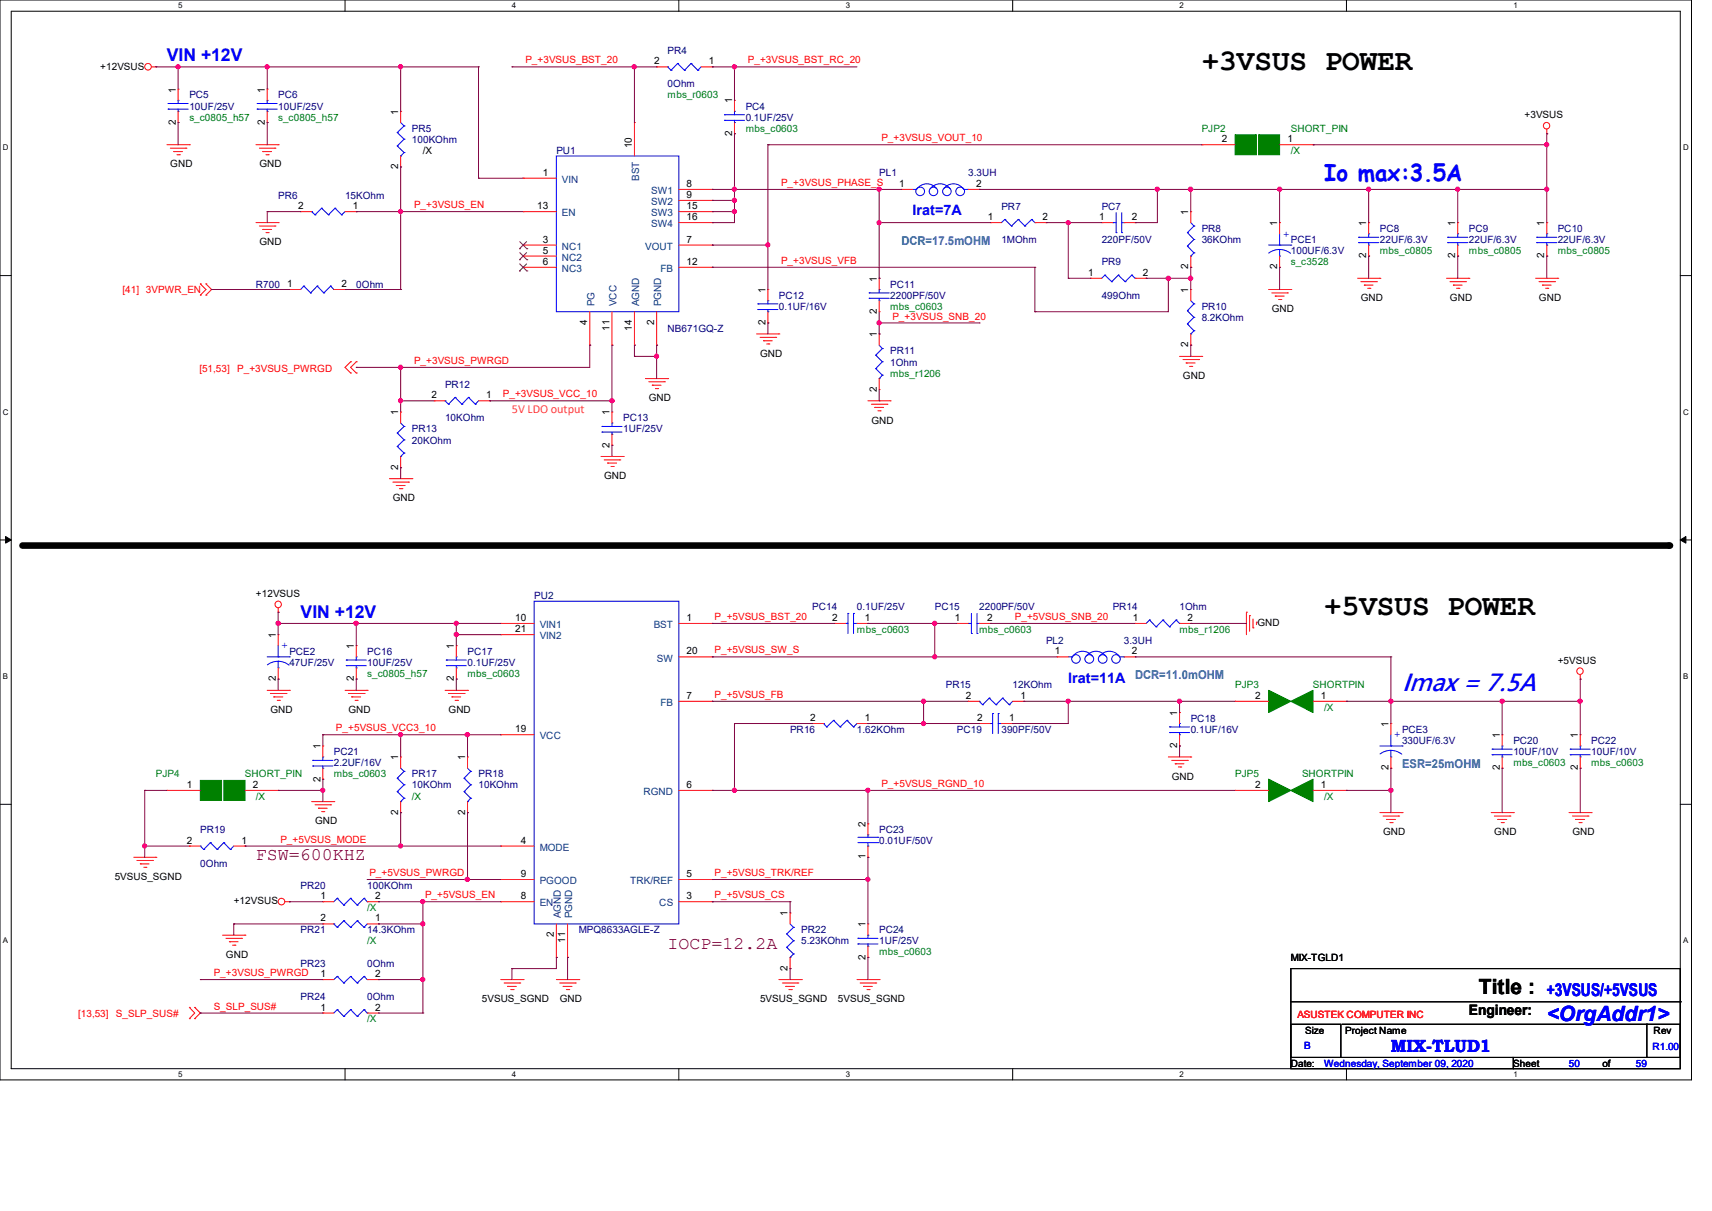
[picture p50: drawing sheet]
<svg xmlns="http://www.w3.org/2000/svg" width="297mm" height="210mm" viewBox="0 0 297 210" stroke-linecap="round" stroke-linejoin="round" font-family="sans-serif">
<defs><g id="words">
<g font-size="5.2">
<text x="208.5" y="12.1">+3VSUS POWER</text>
<text x="229.7" y="106.7">+5VSUS POWER</text>
</g>
<text font-size="4.3" fill="#00f" x="243.2" y="119.8">Imax = 7.5A</text>
<text font-size="4" fill="#00f" x="229.7" y="31.5">Io max:3.5A</text>
<text font-size="3.6" x="256.6" y="172.3">Title :</text>
<text font-size="3.6" fill="#00f" x="268.4" y="177.1">&lt;OrgAddr1&gt;</text>
<g font-size="3" fill="#00f">
<text x="29" y="10.6">VIN +12V</text>
<text x="52.2" y="107.1">VIN +12V</text>
<text x="268.4" y="172.7">+3VSUS/+5VSUS</text>
<text x="241.3" y="182.4">MIX-TLUD1</text>
</g>
<g font-size="3" fill="#800000">
<text x="44.4" y="149.1">FSW=600KHZ</text>
<text x="115.8" y="164.6">IOCP=12.2A</text>
</g>
<g font-size="2.5" fill="#00f">
<text x="158.3" y="37.3">Irat=7A</text>
<text x="185.3" y="118.4">Irat=11A</text>
</g>
<text font-size="2.5" x="254.8" y="176.1">Engineer:</text>
<g font-size="2.1" fill="#0080c0">
<text x="156.4" y="42.5">DCR=17.5mOHM</text>
<text x="196.9" y="117.8">DCR=11.0mOHM</text>
<text x="243.2" y="133.3">ESR=25mOHM</text>
</g>
<text font-size="2.1" fill="#ff8000" x="88.8" y="71.5">5V LDO output</text>
<g font-size="1.7" fill="#f00">
<text x="91.1" y="11">P_+3VSUS_BST_20</text>
<text x="129.7" y="11">P_+3VSUS_BST_RC_20</text>
<text x="152.9" y="24.5">P_+3VSUS_VOUT_10</text>
<text x="135.5" y="32.3">P_+3VSUS_PHASE_S</text>
<text x="71.8" y="36.1">P_+3VSUS_EN</text>
<text x="135.5" y="45.8">P_+3VSUS_VFB</text>
<text x="21.3" y="50.8">[41] 3VPWR_EN</text>
<text x="154.8" y="55.4">P_+3VSUS_SNB_20</text>
<text x="34.6" y="64.6">[51,53]</text>
<text x="41.1" y="64.6">P_+3VSUS_PWRGD</text>
<text x="71.8" y="63.1">P_+3VSUS_PWRGD</text>
<text x="87.2" y="68.9">P_+3VSUS_VCC_10</text>
<text x="123.9" y="107.5">P_+5VSUS_BST_20</text>
<text x="176.1" y="107.5">P_+5VSUS_SNB_20</text>
<text x="123.9" y="113.3">P_+5VSUS_SW_S</text>
<text x="123.9" y="121">P_+5VSUS_FB</text>
<text x="58.3" y="126.8">P_+5VSUS_VCC3_10</text>
<text x="152.9" y="136.5">P_+5VSUS_RGND_10</text>
<text x="48.6" y="146.1">P_+5VSUS_MODE</text>
<text x="64.1" y="151.9">P_+5VSUS_PWRGD</text>
<text x="73.7" y="155.8">P_+5VSUS_EN</text>
<text x="123.9" y="151.9">P_+5VSUS_TRK/REF</text>
<text x="123.9" y="155.8">P_+5VSUS_CS</text>
<text x="37.1" y="169.3">P_+3VSUS_PWRGD</text>
<text x="13.5" y="176.3">[13,53]</text>
<text x="20.1" y="176.3">S_SLP_SUS#</text>
<text x="37.1" y="175.1">S_SLP_SUS#</text>
<text x="225.1" y="176.5">ASUSTEK COMPUTER INC</text>
</g>
<g font-size="1.7">
<text x="113.5" y="11.2">2</text>
<text x="123" y="11.2">1</text>
<text x="17.4" y="12.1">+12VSUS</text>
<text x="30.5" y="16" transform="rotate(-90 30.5 16)">1</text>
<text x="45.9" y="16" transform="rotate(-90 45.9 16)">1</text>
<text x="127" y="17.9" transform="rotate(-90 127 17.9)">1</text>
<text x="30.5" y="21.6" transform="rotate(-90 30.5 21.6)">2</text>
<text x="45.9" y="21.6" transform="rotate(-90 45.9 21.6)">2</text>
<text x="69.1" y="19.9" transform="rotate(-90 69.1 19.9)">1</text>
<text x="127" y="23.6" transform="rotate(-90 127 23.6)">2</text>
<text x="264.5" y="20.5">+3VSUS</text>
<text x="29.5" y="29">GND</text>
<text x="45" y="29">GND</text>
<text x="69.1" y="29.4" transform="rotate(-90 69.1 29.4)">2</text>
<text x="73.4" y="26.7">/X</text>
<text x="109.6" y="25.7" transform="rotate(-90 109.6 25.7)">10</text>
<text x="212" y="24.7">2</text>
<text x="223.3" y="24.7">1</text>
<text x="94.2" y="30.5">1</text>
<text x="119.1" y="32.4">8</text>
<text x="119.1" y="34.3">9</text>
<text x="156" y="32.4">1</text>
<text x="169.3" y="32.4">2</text>
<text x="51.7" y="36.3">2</text>
<text x="61.2" y="36.3">1</text>
<text x="93.2" y="36.3">13</text>
<text x="119.1" y="36.3">15</text>
<text x="119.1" y="38.2">16</text>
<text x="171.4" y="38.2">1</text>
<text x="180.9" y="38.2">2</text>
<text x="190.7" y="38.2">1</text>
<text x="196.3" y="38.2">2</text>
<text x="206.2" y="37.3" transform="rotate(-90 206.2 37.3)">1</text>
<text x="221.6" y="39.2" transform="rotate(-90 221.6 39.2)">1</text>
<text x="237" y="39.2" transform="rotate(-90 237 39.2)">1</text>
<text x="252.5" y="39.2" transform="rotate(-90 252.5 39.2)">1</text>
<text x="267.9" y="39.2" transform="rotate(-90 267.9 39.2)">1</text>
<text x="45" y="42.5">GND</text>
<text x="94.2" y="42.1">3</text>
<text x="94.2" y="44">5</text>
<text x="94.2" y="45.9">6</text>
<text x="119.1" y="42.1">7</text>
<text x="119.1" y="45.9">12</text>
<text x="188.8" y="47.8">1</text>
<text x="198.3" y="47.8">2</text>
<text x="206.2" y="46.7" transform="rotate(-90 206.2 46.7)">2</text>
<text x="221.6" y="46.7" transform="rotate(-90 221.6 46.7)">2</text>
<text x="237" y="44.8" transform="rotate(-90 237 44.8)">2</text>
<text x="252.5" y="44.8" transform="rotate(-90 252.5 44.8)">2</text>
<text x="267.9" y="44.8" transform="rotate(-90 267.9 44.8)">2</text>
<text x="49.8" y="49.8">1</text>
<text x="59.3" y="49.8">2</text>
<text x="132.8" y="50.8" transform="rotate(-90 132.8 50.8)">1</text>
<text x="152.1" y="48.9" transform="rotate(-90 152.1 48.9)">1</text>
<text x="206.2" y="50.8" transform="rotate(-90 206.2 50.8)">1</text>
<text x="236.1" y="52.2">GND</text>
<text x="251.5" y="52.2">GND</text>
<text x="267" y="52.2">GND</text>
<text x="101.9" y="56.4" transform="rotate(-90 101.9 56.4)">4</text>
<text x="105.7" y="57.4" transform="rotate(-90 105.7 57.4)">11</text>
<text x="109.6" y="57.4" transform="rotate(-90 109.6 57.4)">14</text>
<text x="113.5" y="56.4" transform="rotate(-90 113.5 56.4)">2</text>
<text x="132.8" y="56.4" transform="rotate(-90 132.8 56.4)">2</text>
<text x="152.1" y="58.5" transform="rotate(-90 152.1 58.5)">1</text>
<text x="152.1" y="54.5" transform="rotate(-90 152.1 54.5)">2</text>
<text x="220.6" y="54.1">GND</text>
<text x="131.9" y="61.8">GND</text>
<text x="205.2" y="65.7">GND</text>
<text x="206.2" y="60.2" transform="rotate(-90 206.2 60.2)">2</text>
<text x="74.9" y="69.1">2</text>
<text x="84.4" y="69.1">1</text>
<text x="112.6" y="69.6">GND</text>
<text x="152.1" y="68" transform="rotate(-90 152.1 68)">2</text>
<text x="69.1" y="72" transform="rotate(-90 69.1 72)">1</text>
<text x="105.7" y="77.6" transform="rotate(-90 105.7 77.6)">2</text>
<text x="105.7" y="72" transform="rotate(-90 105.7 72)">1</text>
<text x="151.2" y="73.4">GND</text>
<text x="69.1" y="81.5" transform="rotate(-90 69.1 81.5)">2</text>
<text x="104.8" y="83.1">GND</text>
<text x="68.2" y="87">GND</text>
<text x="44.4" y="103.5">+12VSUS</text>
<text x="89.4" y="107.7">10</text>
<text x="119.1" y="107.7">1</text>
<text x="144.4" y="107.7">2</text>
<text x="150" y="107.7">1</text>
<text x="165.6" y="107.7">1</text>
<text x="171.2" y="107.7">2</text>
<text x="196.5" y="107.7">1</text>
<text x="206" y="107.7">2</text>
<text x="47.8" y="110.6" transform="rotate(-90 47.8 110.6)">1</text>
<text x="61.4" y="112.6" transform="rotate(-90 61.4 112.6)">1</text>
<text x="78.7" y="112.6" transform="rotate(-90 78.7 112.6)">1</text>
<text x="89.4" y="109.6">21</text>
<text x="119.1" y="113.5">20</text>
<text x="183" y="113.5">1</text>
<text x="196.3" y="113.5">2</text>
<text x="218.1" y="108.6">GND</text>
<text x="47.8" y="118.1" transform="rotate(-90 47.8 118.1)">2</text>
<text x="61.4" y="118.1" transform="rotate(-90 61.4 118.1)">2</text>
<text x="78.7" y="118.1" transform="rotate(-90 78.7 118.1)">2</text>
<text x="270.2" y="115.1">+5VSUS</text>
<text x="46.9" y="123.6">GND</text>
<text x="60.5" y="123.6">GND</text>
<text x="77.8" y="123.6">GND</text>
<text x="119.1" y="121.2">7</text>
<text x="140.5" y="125">2</text>
<text x="150" y="125">1</text>
<text x="167.6" y="121.2">2</text>
<text x="169.5" y="125">2</text>
<text x="175.1" y="125">1</text>
<text x="177" y="121.2">1</text>
<text x="204.2" y="124.1" transform="rotate(-90 204.2 124.1)">1</text>
<text x="217.8" y="121.2">2</text>
<text x="229.1" y="121.2">1</text>
<text x="55.6" y="129.9" transform="rotate(-90 55.6 129.9)">1</text>
<text x="69.1" y="131.9" transform="rotate(-90 69.1 131.9)">1</text>
<text x="80.7" y="131.9" transform="rotate(-90 80.7 131.9)">1</text>
<text x="89.4" y="127">19</text>
<text x="204.2" y="129.7" transform="rotate(-90 204.2 129.7)">2</text>
<text x="240.9" y="126.1" transform="rotate(-90 240.9 126.1)">1</text>
<text x="260.2" y="128" transform="rotate(-90 260.2 128)">1</text>
<text x="273.7" y="128" transform="rotate(-90 273.7 128)">1</text>
<text x="32.4" y="136.6">1</text>
<text x="43.9" y="136.6">2</text>
<text x="55.6" y="135.5" transform="rotate(-90 55.6 135.5)">2</text>
<text x="119.1" y="136.6">6</text>
<text x="203.3" y="135.2">GND</text>
<text x="217.8" y="136.6">2</text>
<text x="229.1" y="136.6">1</text>
<text x="240.9" y="133.6" transform="rotate(-90 240.9 133.6)">2</text>
<text x="260.2" y="133.6" transform="rotate(-90 260.2 133.6)">2</text>
<text x="273.7" y="133.6" transform="rotate(-90 273.7 133.6)">2</text>
<text x="54.7" y="142.9">GND</text>
<text x="69.1" y="141.3" transform="rotate(-90 69.1 141.3)">2</text>
<text x="80.7" y="141.3" transform="rotate(-90 80.7 141.3)">2</text>
<text x="150.2" y="143.4" transform="rotate(-90 150.2 143.4)">2</text>
<text x="32.4" y="146.3">2</text>
<text x="41.9" y="146.3">1</text>
<text x="90.3" y="146.3">4</text>
<text x="150.2" y="149.1" transform="rotate(-90 150.2 149.1)">1</text>
<text x="239.9" y="144.9">GND</text>
<text x="259.2" y="144.9">GND</text>
<text x="272.8" y="144.9">GND</text>
<text x="19.9" y="152.6">5VSUS_SGND</text>
<text x="55.6" y="156">1</text>
<text x="65.1" y="156">2</text>
<text x="90.3" y="152.1">9</text>
<text x="90.3" y="156">8</text>
<text x="119.1" y="156">3</text>
<text x="119.1" y="152.1">5</text>
<text x="40.6" y="156.8">+12VSUS</text>
<text x="55.6" y="159.8">2</text>
<text x="65.1" y="159.8">1</text>
<text x="136.6" y="158.9" transform="rotate(-90 136.6 158.9)">1</text>
<text x="150.2" y="160.8" transform="rotate(-90 150.2 160.8)">1</text>
<text x="39.2" y="166.1">GND</text>
<text x="96.1" y="162.6" transform="rotate(-90 96.1 162.6)">2</text>
<text x="98" y="163.5" transform="rotate(-90 98 163.5)">11</text>
<text x="150.2" y="166.4" transform="rotate(-90 150.2 166.4)">2</text>
<text x="223.9" y="166.7">MIX-TGLD1</text>
<text x="55.6" y="169.5">1</text>
<text x="65.1" y="169.5">2</text>
<text x="83.6" y="173.8">5VSUS_SGND</text>
<text x="97.1" y="173.8">GND</text>
<text x="131.9" y="173.8">5VSUS_SGND</text>
<text x="136.6" y="168.4" transform="rotate(-90 136.6 168.4)">2</text>
<text x="145.4" y="173.8">5VSUS_SGND</text>
<text x="55.6" y="175.3">1</text>
<text x="65.1" y="175.3">2</text>
<text x="226.4" y="179.2">Size</text>
<text x="233.4" y="179.2">Project Name</text>
<text x="286.9" y="179.4">Rev</text>
<text x="223.9" y="185">Date:</text>
<text x="262.5" y="185">Sheet</text>
<text x="278" y="185">of</text>
</g>
<g font-size="1.7" fill="#000080">
<text x="115.8" y="9.4">PR4</text>
<text x="32.8" y="17.1">PC5</text>
<text x="48.3" y="17.1">PC6</text>
<text x="115.8" y="15.2">0Ohm</text>
<text x="32.8" y="19">10UF/25V</text>
<text x="48.3" y="19">10UF/25V</text>
<text x="71.5" y="22.9">PR5</text>
<text x="129.4" y="19">PC4</text>
<text x="129.4" y="20.9">0.1UF/25V</text>
<text x="71.5" y="24.8">100KOhm</text>
<text x="96.5" y="26.7">PU1</text>
<text x="48.3" y="34.5">PR6</text>
<text x="59.9" y="34.5">15KOhm</text>
<text x="152.5" y="30.6">PL1</text>
<text x="168" y="30.6">3.3UH</text>
<text x="173.7" y="36.4">PR7</text>
<text x="191.1" y="36.4">PC7</text>
<text x="208.5" y="40.2">PR8</text>
<text x="239.4" y="40.2">PC8</text>
<text x="254.8" y="40.2">PC9</text>
<text x="270.2" y="40.2">PC10</text>
<text x="173.7" y="42.2">1MOhm</text>
<text x="191.1" y="46">PR9</text>
<text x="191.1" y="42.2">220PF/50V</text>
<text x="208.5" y="42.2">36KOhm</text>
<text x="223.9" y="42.2">PCE1</text>
<text x="223.9" y="44.1">100UF/6.3V</text>
<text x="239.4" y="42.2">22UF/6.3V</text>
<text x="254.8" y="42.2">22UF/6.3V</text>
<text x="270.2" y="42.2">22UF/6.3V</text>
<text x="44.4" y="49.9">R700</text>
<text x="61.8" y="49.9">0Ohm</text>
<text x="135.1" y="51.8">PC12</text>
<text x="135.1" y="53.8">0.1UF/16V</text>
<text x="154.4" y="49.9">PC11</text>
<text x="154.4" y="51.8">2200PF/50V</text>
<text x="191.1" y="51.8">499Ohm</text>
<text x="208.5" y="53.8">PR10</text>
<text x="115.8" y="57.6">NB671GQ-Z</text>
<text x="208.5" y="55.7">8.2KOhm</text>
<text x="154.4" y="61.5">PR11</text>
<text x="154.4" y="63.4">1Ohm</text>
<text x="77.2" y="67.3">PR12</text>
<text x="71.5" y="75">PR13</text>
<text x="71.5" y="76.9">20KOhm</text>
<text x="77.2" y="73.1">10KOhm</text>
<text x="108.1" y="73.1">PC13</text>
<text x="108.1" y="75">1UF/25V</text>
<text x="92.7" y="103.9">PU2</text>
<text x="140.9" y="105.9">PC14</text>
<text x="148.7" y="105.9">0.1UF/25V</text>
<text x="162.2" y="105.9">PC15</text>
<text x="169.9" y="105.9">2200PF/50V</text>
<text x="193" y="105.9">PR14</text>
<text x="204.6" y="105.9">1Ohm</text>
<text x="50.2" y="113.6">PCE2</text>
<text x="63.7" y="113.6">PC16</text>
<text x="81.1" y="113.6">PC17</text>
<text x="181.5" y="111.7">PL2</text>
<text x="195" y="111.7">3.3UH</text>
<text x="50.2" y="115.5">47UF/25V</text>
<text x="63.7" y="115.5">10UF/25V</text>
<text x="81.1" y="115.5">0.1UF/25V</text>
<text x="164.1" y="119.4">PR15</text>
<text x="175.7" y="119.4">12KOhm</text>
<text x="206.6" y="125.2">PC18</text>
<text x="57.9" y="131">PC21</text>
<text x="137.1" y="127.1">PR16</text>
<text x="148.7" y="127.1">1.62KOhm</text>
<text x="166" y="127.1">PC19</text>
<text x="173.7" y="127.1">390PF/50V</text>
<text x="206.6" y="127.1">0.1UF/16V</text>
<text x="243.2" y="127.1">PCE3</text>
<text x="243.2" y="129">330UF/6.3V</text>
<text x="262.5" y="129">PC20</text>
<text x="262.5" y="131">10UF/10V</text>
<text x="276" y="129">PC22</text>
<text x="276" y="131">10UF/10V</text>
<text x="57.9" y="132.9">2.2UF/16V</text>
<text x="71.5" y="134.8">PR17</text>
<text x="71.5" y="136.7">10KOhm</text>
<text x="83" y="134.8">PR18</text>
<text x="83" y="136.7">10KOhm</text>
<text x="34.8" y="144.5">PR19</text>
<text x="152.5" y="144.5">PC23</text>
<text x="152.5" y="146.4">0.01UF/50V</text>
<text x="34.8" y="150.3">0Ohm</text>
<text x="52.2" y="154.1">PR20</text>
<text x="63.7" y="154.1">100KOhm</text>
<text x="52.2" y="161.8">PR21</text>
<text x="63.7" y="161.8">14.3KOhm</text>
<text x="100.4" y="161.8">MPQ8633AGLE-Z</text>
<text x="139" y="161.8">PR22</text>
<text x="152.5" y="161.8">PC24</text>
<text x="52.2" y="167.6">PR23</text>
<text x="63.7" y="167.6">0Ohm</text>
<text x="139" y="163.8">5.23KOhm</text>
<text x="152.5" y="163.8">1UF/25V</text>
<text x="52.2" y="173.4">PR24</text>
<text x="63.7" y="173.4">0Ohm</text>
</g>
<g font-size="1.7" fill="#008000">
<text x="115.8" y="17.1">mbs_r0603</text>
<text x="32.8" y="20.9">s_c0805_h57</text>
<text x="48.3" y="20.9">s_c0805_h57</text>
<text x="129.4" y="22.9">mbs_c0603</text>
<text x="208.5" y="22.9">PJP2</text>
<text x="223.9" y="22.9">SHORT_PIN</text>
<text x="223.9" y="26.7">/X</text>
<text x="223.9" y="46">s_c3528</text>
<text x="239.4" y="44.1">mbs_c0805</text>
<text x="254.8" y="44.1">mbs_c0805</text>
<text x="270.2" y="44.1">mbs_c0805</text>
<text x="154.4" y="53.8">mbs_c0603</text>
<text x="154.4" y="65.3">mbs_r1206</text>
<text x="148.7" y="109.7">mbs_c0603</text>
<text x="169.9" y="109.7">mbs_c0603</text>
<text x="204.6" y="109.7">mbs_r1206</text>
<text x="63.7" y="117.4">s_c0805_h57</text>
<text x="81.1" y="117.4">mbs_c0603</text>
<text x="214.3" y="119.4">PJP3</text>
<text x="227.8" y="119.4">SHORTPIN</text>
<text x="229.7" y="123.2">/X</text>
<text x="27.1" y="134.8">PJP4</text>
<text x="42.5" y="134.8">SHORT_PIN</text>
<text x="57.9" y="134.8">mbs_c0603</text>
<text x="214.3" y="134.8">PJP5</text>
<text x="225.9" y="134.8">SHORTPIN</text>
<text x="262.5" y="132.9">mbs_c0603</text>
<text x="276" y="132.9">mbs_c0603</text>
<text x="44.4" y="138.7">/X</text>
<text x="71.5" y="138.7">/X</text>
<text x="229.7" y="138.7">/X</text>
<text x="63.7" y="158">/X</text>
<text x="63.7" y="163.8">/X</text>
<text x="152.5" y="165.7">mbs_c0603</text>
<text x="63.7" y="177.3">/X</text>
</g>
<g font-size="1.7" fill="#004080">
<text x="97.5" y="31.7">VIN</text>
<text x="110.9" y="31.4" transform="rotate(-90 110.9 31.4)">BST</text>
<text x="113" y="33.7">SW1</text>
<text x="113" y="35.6">SW2</text>
<text x="97.5" y="37.5">EN</text>
<text x="113" y="37.5">SW3</text>
<text x="113" y="39.4">SW4</text>
<text x="97.5" y="43.3">NC1</text>
<text x="97.5" y="45.2">NC2</text>
<text x="97.5" y="47.2">NC3</text>
<text x="111.9" y="43.3">VOUT</text>
<text x="114.6" y="47.2">FB</text>
<text x="103.1" y="53.1" transform="rotate(-90 103.1 53.1)">PG</text>
<text x="107" y="53.1" transform="rotate(-90 107 53.1)">VCC</text>
<text x="110.9" y="53.1" transform="rotate(-90 110.9 53.1)">AGND</text>
<text x="114.7" y="53.1" transform="rotate(-90 114.7 53.1)">PGND</text>
<text x="93.6" y="108.9">VIN1</text>
<text x="93.6" y="110.9">VIN2</text>
<text x="113.4" y="108.9">BST</text>
<text x="114" y="114.7">SW</text>
<text x="114.6" y="122.4">FB</text>
<text x="93.6" y="128.2">VCC</text>
<text x="111.6" y="137.9">RGND</text>
<text x="93.6" y="147.5">MODE</text>
<text x="93.6" y="153.3">PGOOD</text>
<text x="109.3" y="153.3">TRK/REF</text>
<text x="93.6" y="157.2">EN</text>
<text x="97.3" y="159.3" transform="rotate(-90 97.3 159.3)">AGND</text>
<text x="99.3" y="159.3" transform="rotate(-90 99.3 159.3)">PGND</text>
<text x="114.4" y="157.2">CS</text>
</g>
<g font-size="1.7" fill="#00f">
<text x="222.6" y="41">+</text>
<text x="48.9" y="112.4">+</text>
<text x="241.9" y="127.9">+</text>
<text x="226.3" y="181.9">B</text>
<text x="229.7" y="185">Wednesday, September 09, 2020</text>
<text x="272.2" y="185">50</text>
<text x="283.8" y="185">59</text>
<text x="286.7" y="182.1">R1.00</text>
</g>
<g font-size="1.4">
<text x="30.9" y="1.4">5</text>
<text x="88.8" y="1.4">4</text>
<text x="146.7" y="1.4">3</text>
<text x="204.6" y="1.4">2</text>
<text x="262.6" y="1.4">1</text>
<text x=".5" y="26.1">D</text>
<text x="292" y="26.1">D</text>
<text x=".5" y="71.9">C</text>
<text x="292" y="71.9">C</text>
<text x=".5" y="117.8">B</text>
<text x="292" y="117.8">B</text>
<text x=".5" y="163.6">A</text>
<text x="292" y="163.6">A</text>
<text x="30.9" y="186.8">5</text>
<text x="88.8" y="186.8">4</text>
<text x="146.7" y="186.8">3</text>
<text x="204.6" y="186.8">2</text>
<text x="262.6" y="186.8">1</text>
</g>
</g></defs>
<path d="M0 0h293.5v187.3h-293.5zM1.9 1.9h289.6v183.4h-289.6z" fill="none" stroke="#000" stroke-width=".17"/>
<g fill="#fff">
<path d="M30.9 .2h.8v1.5h-.8z"/>
<path d="M30.9 185.5h.8v1.6h-.8z"/>
</g>
<path d="M59.9 0v1.9M59.9 185.3v2" fill="none" stroke="#000" stroke-width=".17"/>
<g fill="#fff">
<path d="M88.8 .2h.8v1.5h-.8z"/>
<path d="M88.8 185.5h.8v1.6h-.8z"/>
</g>
<path d="M117.8 0v1.9M117.8 185.3v2" fill="none" stroke="#000" stroke-width=".17"/>
<g fill="#fff">
<path d="M146.7 .2h.8v1.5h-.8z"/>
<path d="M146.7 185.5h.8v1.6h-.8z"/>
</g>
<path d="M175.7 0v1.9M175.7 185.3v2" fill="none" stroke="#000" stroke-width=".17"/>
<g fill="#fff">
<path d="M204.6 .2h.8v1.5h-.8z"/>
<path d="M204.6 185.5h.8v1.6h-.8z"/>
</g>
<path d="M233.6 0v1.9M233.6 185.3v2" fill="none" stroke="#000" stroke-width=".17"/>
<g fill="#fff">
<path d="M262.6 .2h.7v1.5h-.7z"/>
<path d="M262.6 185.5h.7v1.6h-.7z"/>
<path d="M.5 24.8h1v1.6h-1z"/>
<path d="M292 24.8h1v1.6h-1z"/>
<path d="M.5 70.7h1v1.5h-1z"/>
<path d="M292 70.7h1v1.5h-1z"/>
</g>
<path d="M0 47.8h1.9M291.5 47.8h2" fill="none" stroke="#000" stroke-width=".17"/>
<g fill="#fff">
<path d="M.5 116.5h.9v1.6h-.9z"/>
<path d="M292 116.5h.9v1.6h-.9z"/>
</g>
<path d="M0 93.6h1.9M291.5 93.6h2" fill="none" stroke="#000" stroke-width=".17"/>
<path d="M1 93l.9 .6-.9 .6zM291.5 93.6l1-.6v1.2z" fill="#000" stroke="#000" stroke-width=".17"/>
<g fill="#fff">
<path d="M.5 162.4h.9v1.5h-.9z"/>
<path d="M292 162.4h.9v1.5h-.9z"/>
</g>
<path d="M0 139.5h1.9M291.5 139.5h2M223.9 168h67.6v15.4h-67.6zM223.9 177.6h8.7v5.8h-8.7zM223.9 173.7h67.6M232.8 177.6h52.9M285.7 177.6h5.8v5.8h-5.8zM285.7 177.6h.1M291.5 173.7h.1M223.9 183.4h38.7v1.9h-38.7zM262.6 183.4h28.9v1.9h-28.9z" fill="none" stroke="#000" stroke-width=".17"/>
<path d="M3.9 94.6h285.7" fill="none" stroke="#000" stroke-width="1.1"/>
<circle cx="289.6" cy="94.6" r=".57" fill="#000"/>
<g fill="none" stroke="#f00" stroke-width=".17">
<path d="M26.3 11.6h.8M27.1 11.6h.1M30.9 15.5h.1M30.9 15.5v1.9M30.9 19.3v2M46.4 15.5h.1M46.4 15.5v1.9M46.4 19.3v2M69.5 19.3h.1M69.5 19.3v2M113.9 11.6h.1M113.9 11.6h1.9"/>
<path d="M121.6 11.6h2M123.6 11.6h.1M127.4 17.4h.1M127.4 17.4v1.9M29 25.1h3.9M29.5 25.7h2.8M30.1 26.3h.1M30.1 26.3h1.6M30.7 26.8h.4M30.9 21.3h.1M31.1 26.8h.1M32.3 25.7h.1"/>
<path d="M32.9 25.1h.1M44.4 25.1h3.9M44.4 38.6h3.9M45 25.7h2.7M45 39.2h2.7M45.6 26.3h.1M45.6 39.8h.1M45.6 26.3h1.5M45.6 39.8h1.5M46.1 26.8h.4M46.4 21.3h.1M46.5 26.8h.1"/>
<path d="M47.7 25.7h.1M47.7 39.2h.1M48.3 25.1h.1M48.3 38.6h.1M52.2 36.7h.1M52.2 36.7h1.9M59.9 36.7h1.9M61.8 36.7h.1M69.5 29h.1M69.5 27.1v1.9M90.8 30.9h.1M90.8 36.7h.1"/>
<path d="M90.8 30.9h5.7M90.8 36.7h5.7M110.1 21.3h.1M110.1 21.3v5.8M117.8 38.6h5.8M117.8 32.9h5.8M117.8 34.8h5.8M117.8 36.7h5.8M123.6 32.9h.1M123.6 34.8h.1M123.6 36.7h.1M123.6 38.6h.1"/>
<path d="M127.4 23.2h.1M127.4 21.3v1.9M156.4 32.9h.1M156.4 32.9h1.9M168 32.9h1.9M169.9 32.9h.1M171.8 38.6h.1M171.8 38.6h1.9M179.5 38.6h2M181.5 38.6h.1M191.1 38.6h.1M191.1 38.6h1.9"/>
<path d="M195 38.6h1.9M196.9 38.6h.1M206.6 36.7h.1M206.6 36.7v1.9M208.5 25.1h.1M208.5 25.1h5.8M222 38.6h.1M222 25.1h5.8M222 38.6v2M227.8 25.1h.1M237.4 38.6h.1M237.4 38.6v2"/>
<path d="M252.9 38.6h.1M252.9 38.6v2M268.4 23.2h.1M268.4 38.6h.1M268.4 22.4v.8M268.4 38.6v2M34.8 51.2h.1M34.8 49.2h.1M34.8 49.2l.9 1-.9 1M35.7 49.2h.1M35.7 51.2h.1M35.7 49.2l1 1-1 1"/>
<path d="M46.1 40.3h.4M46.5 40.3h.1M50.2 50.2h.1M50.2 50.2h2M57.9 50.2h2M59.9 50.2h.1M90.8 42.5h.1M90.8 44.4h.1M90.8 46.4h.1M90.8 42.5h5.7M90.8 44.4h5.7M90.8 46.4h5.7"/>
<path d="M102.3 59.9h.1M102.3 54.1v5.8M106.2 59.9h.1M106.2 54.1v5.8M110.1 59.9h.1M110.1 54.1v5.8M113.9 59.9h.1M113.9 54.1v5.8M117.8 42.5h5.8M117.8 46.4h5.8M123.6 42.5h.1M123.6 46.4h.1"/>
<path d="M131.3 57.9h3.8M131.9 58.5h2.7M132.5 59.1h.1M132.5 59.1h1.5M133 59.6h.4M133.2 50.2h.1M133.2 56h.1M133.2 50.2v2M133.2 54.1v1.9M133.4 59.6h.1M134.6 58.5h.1M135.1 57.9h.1"/>
<path d="M152.5 48.3h.1M152.5 54.1h.1M152.5 57.9h.1M152.5 48.3v1.9M152.5 52.2v1.9M152.5 57.9v2M189.2 48.3h.1M189.2 48.3h1.9M196.9 48.3h1.9M198.8 48.3h.1M206.6 46.4h.1M206.6 50.2h.1"/>
<path d="M206.6 59.9h.1M206.6 44.4v2M206.6 50.2v2M206.6 57.9v2M220.1 50.2h3.8M220.6 50.8h2.8M221.2 51.4h.1M221.2 51.4h1.6M221.8 51.9h.4M222 46.4h.1M222 44.4v2M222.2 51.9h.1"/>
<path d="M223.4 50.8h.1M223.9 50.2h.1M235.5 48.3h3.9M236.1 48.9h2.7M236.7 49.4h.1M236.7 49.4h1.5M237.3 50h.4M237.4 44.4h.1M237.4 42.5v1.9M237.7 50h.1M238.8 48.9h.1M239.4 48.3h.1"/>
<path d="M251 48.3h3.8M251.5 48.9h2.8M252.1 49.4h.1M252.1 49.4h1.6M252.7 50h.4M252.9 44.4h.1M252.9 42.5v1.9M253.1 50h.1M254.3 48.9h.1M254.8 48.3h.1M266.4 48.3h3.9M267 48.9h2.7"/>
<path d="M267.6 49.4h.1M267.6 49.4h1.5M268.1 50h.4M268.4 44.4h.1M268.4 42.5v1.9M268.5 50h.1M269.7 48.9h.1M270.3 48.3h.1M60.8 62.7h.1M60.8 64.7h.1M60.8 62.7l-.9 1 .9 1M61.8 62.7h.1"/>
<path d="M61.8 64.7h.1M61.8 62.7l-1 1 1 1M69.5 71.5h.1M69.5 71.5v1.9M69.5 79.2v1.9M75.3 69.5h.1M75.3 69.5h1.9M83 69.5h2M85 69.5h.1M104.3 79.2h3.8M104.8 79.8h2.7M106.2 71.5h.1"/>
<path d="M106.2 77.2h.1M106.2 71.5v1.9M106.2 75.3v1.9M107.5 79.8h.1M108.1 79.2h.1M112 65.7h3.8M112.6 66.2h2.7M113.2 66.8h.1M113.2 66.8h1.5M113.7 67.4h.4M114.1 67.4h.1M115.3 66.2h.1"/>
<path d="M115.8 65.7h.1M150.6 69.5h3.8M151.2 70.1h2.7M151.8 70.7h.1M151.8 70.7h1.5M152.3 71.2h.4M152.5 67.6h.1M152.5 65.7v1.9M152.7 71.2h.1M153.9 70.1h.1M154.4 69.5h.1M204.6 61.8h3.9"/>
<path d="M205.2 62.4h2.7M205.8 62.9h.1M205.8 62.9h1.5M206.4 63.5h.4M206.8 63.5h.1M207.9 62.4h.1M208.5 61.8h.1M67.6 83h3.9M68.2 83.6h2.7M68.7 84.2h.1M68.7 84.2h1.6M69.3 84.8h.4"/>
<path d="M69.5 81.1h.1M69.7 84.8h.1M70.9 83.6h.1M71.5 83h.1M105.4 80.3h.1M105.4 80.3h1.6M106 80.9h.4M106.4 80.9h.1M46.4 119.7h3.8M48.3 106.2h.1M48.3 110.1h.1M48.3 117.8h.1"/>
<path d="M48.3 105.4v.8M48.3 110.1v1.9M48.3 115.8v2M50.2 119.7h.1M59.9 119.7h3.8M61.8 112h.1M61.8 117.8h.1M61.8 112v1.9M61.8 115.8v2M63.7 119.7h.1M77.2 119.7h3.9M79.2 112h.1"/>
<path d="M79.2 117.8h.1M79.2 112v1.9M79.2 115.8v2M81.1 119.7h.1M86.9 108.1h.1M86.9 110.1h.1M86.9 108.1h5.8M86.9 110.1h5.8M117.8 113.9h5.8M117.8 108.1h5.8M123.6 113.9h.1M123.6 108.1h.1"/>
<path d="M144.8 108.1h.1M144.8 108.1h1.9M148.7 108.1h1.9M150.6 108.1h.1M166 108.1h.1M166 108.1h2M169.9 108.1h1.9M171.8 108.1h.1M183.4 113.9h.1M183.4 113.9h1.9M195 113.9h1.9M196.9 113.9h.1"/>
<path d="M196.9 108.1h.1M196.9 108.1h1.9M204.6 108.1h2M206.6 108.1h.1M216.2 106.2h.1M216.2 106.2v3.9M216.8 106.8h.1M216.8 106.8v2.7M217.4 108.9h.1M217.4 107.4v1.5M218 107.9h.1M218 107.9v.4"/>
<path d="M274.2 117.8h.1M274.2 117v.8M29 137.1h.1M29 137.1h5.8M42.5 137.1h5.8M46.9 120.3h2.7M47.5 120.9h.1M47.5 120.9h1.6M48.1 121.5h.4M48.3 137.1h.1M48.5 121.5h.1M49.6 120.3h.1"/>
<path d="M54.1 139h3.8M54.7 139.6h2.7M56 129.4h.1M56 135.1h.1M56 129.4v1.9M56 133.2v1.9M57.4 139.6h.1M57.9 139h.1M60.5 120.3h2.7M61 120.9h.1M61 120.9h1.6M61.6 121.5h.4"/>
<path d="M62 121.5h.1M63.2 120.3h.1M69.5 131.3h.1M69.5 131.3v1.9M69.5 139v1.9M77.8 120.3h2.7M78.4 120.9h.1M78.4 120.9h1.5M79 121.5h.4M79.4 121.5h.1M80.5 120.3h.1M81.1 131.3h.1"/>
<path d="M81.1 131.3v1.9M81.1 139v1.9M86.9 127.4h.1M86.9 127.4h5.8M117.8 121.6h5.8M117.8 137.1h5.8M123.6 137.1h.1M123.6 121.6h.1M140.9 125.5h.1M140.9 125.5h2M148.7 125.5h1.9M150.6 125.5h.1"/>
<path d="M168 121.6h.1M168 121.6h1.9M169.9 125.5h.1M169.9 125.5h1.9M173.7 125.5h2M175.7 125.5h.1M175.7 121.6h1.9M177.6 121.6h.1M202.7 131.3h3.9M203.3 131.9h2.7M203.9 132.5h.1M203.9 132.5h1.5"/>
<path d="M204.4 133h.5M204.6 123.6h.1M204.6 129.4h.1M204.6 123.6v1.9M204.6 127.4v2M204.9 133h.1M206 131.9h.1M206.6 131.3h.1M214.3 121.6h.1M214.3 137.1h.1M214.3 121.6h5.8M214.3 137.1h5.8"/>
<path d="M227.8 121.6h5.8M227.8 137.1h5.8M233.6 121.6h.1M233.6 137.1h.1M241.3 125.5h.1M241.3 133.2h.1M241.3 125.5v1.9M241.3 131.3v1.9M260.6 127.4h.1M260.6 133.2h.1M260.6 127.4v2M260.6 131.3v1.9"/>
<path d="M274.2 127.4h.1M274.2 133.2h.1M274.2 127.4v2M274.2 131.3v1.9M23.2 148.7h3.9M23.7 149.2h2.8M24.3 149.8h.1M24.3 149.8h1.6M24.9 150.4h.4M25.3 150.4h.1M26.5 149.2h.1M27.1 148.7h.1"/>
<path d="M32.9 146.7h.1M32.9 146.7h1.9M40.6 146.7h1.9M42.5 146.7h.1M49.4 156.4h.8M50.2 156.4h.1M55.2 140.2h.1M55.2 140.2h1.6M55.8 140.8h.4M56 156.4h.1M56 156.4h1.9M56.2 140.8h.1"/>
<path d="M63.7 156.4h2M65.7 156.4h.1M69.5 140.9h.1M81.1 140.9h.1M86.9 146.7h.1M86.9 152.5h.1M86.9 156.4h.1M86.9 156.4h5.8M86.9 146.7h5.8M86.9 152.5h5.8M117.8 156.4h5.8M117.8 152.5h5.8"/>
<path d="M123.6 156.4h.1M123.6 152.5h.1M137.1 158.3h.1M137.1 158.3v1.9M150.6 148.7h.1M150.6 142.9h.1M150.6 142.9v1.9M150.6 146.7v2M239.4 140.9h3.8M239.9 141.5h2.8M240.5 142.1h.1M240.5 142.1h1.6"/>
<path d="M241.1 142.7h.4M241.5 142.7h.1M242.7 141.5h.1M243.2 140.9h.1M258.7 140.9h3.9M259.2 141.5h2.8M259.8 142.1h.1M259.8 142.1h1.6M260.4 142.7h.4M260.8 142.7h.1M262 141.5h.1M262.6 140.9h.1"/>
<path d="M272.2 140.9h3.9M272.8 141.5h2.7M273.3 142.1h.1M273.3 142.1h1.6M273.9 142.7h.4M274.3 142.7h.1M275.5 141.5h.1M276.1 140.9h.1M32.9 176.7h.1M32.9 174.7h.1M32.9 174.7l.9 1-.9 1M33.8 174.7h.1"/>
<path d="M33.8 176.7h.1M33.8 174.7l1 1-1 1M38.6 162.2h3.9M39.2 162.7h2.7M39.8 163.3h.1M39.8 163.3h1.5M40.3 163.9h.5M40.8 163.9h.1M41.9 162.7h.1M42.5 162.2h.1M56 160.2h.1M56 175.7h.1"/>
<path d="M56 169.9h.1M56 169.9h1.9M56 160.2h1.9M56 175.7h1.9M63.7 169.9h2M63.7 160.2h2M63.7 175.7h2M65.7 160.2h.1M65.7 175.7h.1M65.7 169.9h.1M86.9 169.9h3.9M87.5 170.5h2.7"/>
<path d="M88.1 171.1h.1M88.1 171.1h1.5M88.6 171.6h.4M89 171.6h.1M90.2 170.5h.1M90.8 169.9h.1M96.5 166h.1M96.5 169.9h3.9M96.5 160.2v5.8M97.1 170.5h2.7M97.7 171.1h.1M97.7 171.1h1.5"/>
<path d="M98.3 171.6h.4M98.5 166h.1M98.5 160.2v5.8M98.7 171.6h.1M99.8 170.5h.1M100.4 169.9h.1M135.1 169.9h3.9M135.7 170.5h2.7M136.3 171.1h.1M136.3 171.1h1.5M136.9 171.6h.4M137.1 168h.1"/>
<path d="M137.1 166v2M137.3 171.6h.1M138.4 170.5h.1M139 169.9h.1M148.7 169.9h3.8M149.2 170.5h2.7M149.8 171.1h.1M149.8 171.1h1.5M150.4 171.6h.4M150.6 160.2h.1M150.6 166h.1M150.6 160.2v2"/>
<path d="M150.6 164.1v1.9M150.8 171.6h.1M151.9 170.5h.1M152.5 169.9h.1"/>
<circle cx="25.7" cy="11.6" r=".57"/>
<circle cx="268.3" cy="21.8" r=".56"/>
<circle cx="48.2" cy="104.8" r=".56"/>
<circle cx="274.1" cy="116.4" r=".56"/>
<circle cx="48.8" cy="156.4" r=".57"/>
</g>
<g fill="none" stroke="#00f" stroke-width=".17">
<path d="M29.2 17.9h.1M29.2 18.9h.1M29.2 17.9h3.4M29.2 18.9h3.4M30.9 17.4h.1M30.9 19.3h.1M30.9 17.4v.5M30.9 18.9v.4M44.6 17.9h.1M44.6 18.9h.1M44.6 17.9h3.5M44.6 18.9h3.5"/>
<path d="M46.4 17.4h.1M46.4 19.3h.1M46.4 17.4v.5M46.4 18.9v.4M115.8 11.6h.1M115.8 11.6l.6 .6M116.4 12.2h.1M117.6 11h.1M117.6 11l1.1 1.2M117.6 11l-1.2 1.2M118.7 12.2h.1M119.9 11h.1"/>
<path d="M119.9 11l1.2 1.2M119.9 11l-1.2 1.2M121.1 12.2h.1M121.6 11.6l-.5 .6M125.7 19.9h.1M125.7 19.9h3.5M127.4 19.3h.1M127.4 19.3v.6M54.1 36.7h.1M54.1 36.7l.6 .6M54.7 37.3h.1M55.8 36.1h.1"/>
<path d="M55.8 36.1l1.2 1.2M55.8 36.1l-1.1 1.2M57 37.3h.1M58.1 36.1h.1M58.1 36.1l1.2 1.2M58.1 36.1l-1.1 1.2M59.3 37.3h.1M59.9 36.7l-.6 .6M68.9 25.3h.1M68.9 23h.1M68.9 25.3l1.2 1.2M68.9 23l1.2 1.1"/>
<path d="M69.5 27.1h.1M69.5 21.3l.6 .5M70.1 26.5h.1M70.1 21.8h.1M70.1 24.1h.1M70.1 24.1l-1.2 1.2M70.1 26.5l-.6 .6M70.1 21.8l-1.2 1.2M96.5 27.1h21.3v27h-21.3zM125.7 20.9h.1M125.7 20.9h3.5M127.4 21.3h.1"/>
<path d="M127.4 20.9v.4M158.3 32.9h.6M158.9 32.9h.1M162.5 32.7a2.1 2.1 0 0 0-3.4 0M164.8 32.7a2.13 2.13 0 0 0-3.4 0M167.1 32.7a2.1 2.1 0 0 0-3.4 0M167.2 32.9h.8M168 32.9h.1M174.3 38.1h.1M174.3 38.1l1.2 1.1M174.3 38.1l-.6 .5M175.5 39.2h.1"/>
<path d="M176.7 38.1h.1M176.7 38.1l1.1 1.1M176.7 38.1l-1.2 1.1M177.8 39.2h.1M179 38.1h.1M179 38.1l.5 .5M179 38.1l-1.2 1.1M179.5 38.6h.1M193 38.6h.1M193 38.6h.6M193.6 36.9v3.4M194.6 36.9v3.4"/>
<path d="M194.6 38.6h.4M195 38.6h.1M206.6 38.6l.5 .6M207.1 39.2h.1M207.1 39.2l-1.1 1.1M52.7 49.6h.1M52.7 49.6l1.2 1.2M52.7 49.6l-.5 .6M53.9 50.8h.1M55 49.6h.1M55 49.6l1.2 1.2M55 49.6l-1.1 1.2"/>
<path d="M56.2 50.8h.1M57.4 49.6h.1M57.4 49.6l.5 .6M57.4 49.6l-1.2 1.2M57.9 50.2h.1M131.5 52.7h.1M131.5 53.7h.1M131.5 52.7h3.5M131.5 53.7h3.5M133.2 52.2h.1M133.2 54.1h.1M133.2 52.2v.5"/>
<path d="M133.2 53.7v.4M150.8 50.8h.1M150.8 51.7h.1M150.8 50.8h3.5M150.8 51.7h3.5M152.5 50.2h.1M152.5 52.2h.1M152.5 50.2v.6M152.5 51.7v.5M152.5 59.9l.6 .6M191.7 47.7h.1M191.7 47.7l1.2 1.2"/>
<path d="M191.7 47.7l-.6 .6M192.9 48.9h.1M193.6 40.3h.1M194 47.7h.1M194 47.7l1.2 1.2M194 47.7l-1.1 1.2M194.6 40.3h.1M195.2 48.9h.1M196.3 47.7h.1M196.3 47.7l.6 .6M196.3 47.7l-1.1 1.2M196.9 48.3h.1"/>
<path d="M206 42.7h.1M206 40.3h.1M206 56.2h.1M206 53.9h.1M206 42.7l1.1 1.2M206 40.3l1.1 1.2M206 56.2l1.1 1.2M206 53.9l1.1 1.1M206.6 44.4h.1M206.6 57.9h.1M206.6 52.2l.5 .5M207.1 43.9h.1"/>
<path d="M207.1 41.5h.1M207.1 57.4h.1M207.1 52.7h.1M207.1 55h.1M207.1 43.9l-.5 .5M207.1 41.5l-1.1 1.2M207.1 57.4l-.5 .5M207.1 55l-1.1 1.2M207.1 52.7l-1.1 1.2M220.1 42.5h3.8M222 43.3l1.2 .2 .7 .4M222 43.3l-.8 .1-1.1 .5"/>
<path d="M222 44.4h.1M222 42.5h.1M222 40.6v1.9M222 43.3v1.1M223.9 42.5h.1M235.7 41.1h.1M235.7 42.1h.1M235.7 41.1h3.5M235.7 42.1h3.5M237.4 40.6h.1M237.4 42.5h.1M237.4 40.6v.5"/>
<path d="M237.4 42.1v.4M251.2 41.1h.1M251.2 42.1h.1M251.2 41.1h3.4M251.2 42.1h3.4M252.9 40.6h.1M252.9 42.5h.1M252.9 40.6v.5M252.9 42.1v.4M266.6 41.1h.1M266.6 42.1h.1M266.6 41.1h3.5"/>
<path d="M266.6 42.1h3.5M268.4 40.6h.1M268.4 42.5h.1M268.4 40.6v.5M268.4 42.1v.4M68.9 77.4h.1M68.9 75.1h.1M68.9 77.4l1.2 1.2M68.9 75.1l1.2 1.2M69.5 79.2h.1M69.5 73.4l.6 .6M70.1 78.6h.1"/>
<path d="M70.1 74h.1M70.1 76.3h.1M70.1 78.6l-.6 .6M70.1 76.3l-1.2 1.1M70.1 74l-1.2 1.1M77.2 69.5h.1M77.2 69.5l.6 .6M77.8 70.1h.1M79 68.9h.1M79 68.9l1.1 1.2M79 68.9l-1.2 1.2M80.1 70.1h.1"/>
<path d="M81.3 68.9h.1M81.3 68.9l1.2 1.2M81.3 68.9l-1.2 1.2M82.5 70.1h.1M83 69.5l-.5 .6M104.4 74h.1M104.4 74.9h.1M104.4 74h3.5M104.4 74.9h3.5M106.2 73.4h.1M106.2 75.3h.1M106.2 73.4v.6"/>
<path d="M106.2 74.9v.4M151.9 63.9h.1M151.9 61.6h.1M151.9 63.9l1.2 1.2M151.9 61.6l1.2 1.1M152.5 65.7h.1M153.1 65.1h.1M153.1 60.5h.1M153.1 62.7h.1M153.1 65.1l-.6 .6M153.1 62.7l-1.2 1.2M153.1 60.5l-1.2 1.1"/>
<path d="M46.4 113.9h3.8M48.3 114.7l1.2 .2 .6 .4M48.3 114.7l-.9 .1-1 .5M48.3 115.8h.1M48.3 113.9h.1M48.3 112v1.9M48.3 114.7v1.1M50.2 113.9h.1M60.1 114.5h.1M60.1 115.4h.1M60.1 114.5h3.4M60.1 115.4h3.4"/>
<path d="M61.8 113.9h.1M61.8 115.8h.1M61.8 113.9v.6M61.8 115.4v.4M77.4 114.5h.1M77.4 115.4h.1M77.4 114.5h3.5M77.4 115.4h3.5M79.2 113.9h.1M79.2 115.8h.1M79.2 113.9v.6M79.2 115.4v.4"/>
<path d="M92.7 104.3h25.1v55.9h-25.1zM146.7 108.1h.1M146.7 108.1h.4M147.1 106.4h.1M147.1 106.4v3.5M148.1 106.4h.1M148.1 108.1h.6M148.1 106.4v3.5M148.7 108.1h.1M168 108.1h.1M168 108.1h.5M168.5 109.9h.1"/>
<path d="M168.5 106.4v3.5M169.5 109.9h.1M169.5 106.4v3.5M169.5 108.1h.4M169.9 108.1h.1M185.3 113.9h.6M185.9 113.9h.1M189.5 113.8a2.1 2.1 0 0 0-3.4 0M191.8 113.8a2.1 2.1 0 0 0-3.3 0M194.1 113.8a2.1 2.1 0 0 0-3.3 0M194.2 113.9h.8M195 113.9h.1"/>
<path d="M199.4 107.5h.1M199.4 107.5l1.2 1.2M199.4 107.5l-.6 .6M200.6 108.7h.1M201.8 107.5h.1M201.8 107.5l1.1 1.2M201.8 107.5l-1.2 1.2M202.9 108.7h.1M204 107.5h.1M204 107.5l.6 .6M204 107.5l-1.1 1.2M204.6 108.1h.1"/>
<path d="M54.3 131.9h.1M54.3 132.8h.1M54.3 131.9h3.4M54.3 132.8h3.4M56 131.3h.1M56 133.2h.1M56 131.3v.6M56 132.8v.4M68.9 137.3h.1M68.9 135h.1M68.9 137.3l1.2 1.1M68.9 135l1.2 1.1"/>
<path d="M69.5 139h.1M69.5 133.2l.6 .6M70.1 138.4h.1M70.1 133.8h.1M70.1 136.1h.1M70.1 138.4l-.6 .6M70.1 136.1l-1.2 1.2M70.1 133.8l-1.2 1.2M80.5 137.3h.1M80.5 135h.1M80.5 137.3l1.2 1.1M80.5 135l1.2 1.1"/>
<path d="M81.1 139h.1M81.1 133.2l.6 .6M81.7 138.4h.1M81.7 133.8h.1M81.7 136.1h.1M81.7 138.4l-.6 .6M81.7 136.1l-1.2 1.2M81.7 133.8l-1.2 1.2M142.9 125.5h.1M142.9 125.5l.5 .6M143.4 126.1h.1M144.6 124.9h.1"/>
<path d="M144.6 124.9l1.2 1.2M144.6 124.9l-1.2 1.2M145.8 126.1h.1M146.9 124.9h.1M146.9 124.9l1.2 1.2M146.9 124.9l-1.1 1.2M148.1 126.1h.1M148.7 125.5l-.6 .6M169.9 121.6h.1M169.9 121.6l.6 .6M170.5 122.2h.1M171.6 121.1h.1"/>
<path d="M171.6 121.1l1.2 1.1M171.6 121.1l-1.1 1.1M171.8 125.5h.1M171.8 125.5h.4M172.2 123.7h.1M172.2 123.7v3.5M172.8 122.2h.1M173.2 123.7h.1M173.2 123.7v3.5M173.2 125.5h.5M173.7 125.5h.1M173.9 121.1h.1"/>
<path d="M173.9 121.1l1.2 1.1M173.9 121.1l-1.1 1.1M175.1 122.2h.1M175.7 121.6l-.6 .6M202.9 126.1h.1M202.9 127h.1M202.9 126.1h3.5M202.9 127h3.5M204.6 125.5h.1M204.6 127.4h.1M204.6 125.5v.6M204.6 127v.4"/>
<path d="M239.4 129.4h3.8M241.3 130.1l1.2 .3 .7 .4M241.3 130.1l-.8 .1-1.1 .6M241.3 131.3h.1M241.3 129.4h.1M241.3 127.4v2M241.3 130.1v1.2M243.2 129.4h.1M258.9 129.9h.1M258.9 130.9h.1M258.9 129.9h3.4M258.9 130.9h3.4"/>
<path d="M260.6 129.4h.1M260.6 131.3h.1M260.6 129.4v.5M260.6 130.9v.4M272.4 129.9h.1M272.4 130.9h.1M272.4 129.9h3.5M272.4 130.9h3.5M274.2 129.4h.1M274.2 131.3h.1M274.2 129.4v.5M274.2 130.9v.4"/>
<path d="M34.8 146.7h.1M34.8 146.7l.5 .6M35.3 147.3h.1M36.5 146.1h.1M36.5 146.1l1.2 1.2M36.5 146.1l-1.2 1.2M37.7 147.3h.1M38.8 146.1h.1M38.8 146.1l1.2 1.2M38.8 146.1l-1.1 1.2M40 147.3h.1M40.6 146.7l-.6 .6"/>
<path d="M58.5 155.8h.1M58.5 155.8l1.1 1.2M58.5 155.8l-.6 .6M59.6 159.7h.1M59.6 157h.1M59.6 159.7l1.2 1.1M59.6 159.7l-1.1 1.1M60.8 155.8h.1M60.8 155.8l1.2 1.2M60.8 155.8l-1.2 1.2M62 159.7h.1M62 157h.1"/>
<path d="M62 159.7l1.2 1.1M62 159.7l-1.2 1.1M63.2 155.8h.1M63.2 155.8l.5 .6M63.2 155.8l-1.2 1.2M63.7 156.4h.1M148.8 146.1h3.5M148.8 145.2h3.5M150.6 146.7h.1M150.6 144.8h.1M150.6 144.8v.4M150.6 146.1v.6"/>
<path d="M152.3 146.1h.1M152.3 145.2h.1M57.9 160.2h.1M57.9 160.2l.6 .6M58.5 160.8h.1M58.5 175.1h.1M58.5 169.3h.1M58.5 175.1l1.1 1.2M58.5 175.1l-.6 .6M58.5 169.3l1.1 1.2M58.5 169.3l-.6 .6M59.6 176.3h.1"/>
<path d="M59.6 170.5h.1M60.8 160.8h.1M60.8 175.1h.1M60.8 169.3h.1M60.8 175.1l1.2 1.2M60.8 175.1l-1.2 1.2M60.8 169.3l1.2 1.2M60.8 169.3l-1.2 1.2M62 176.3h.1M62 170.5h.1M63.2 160.8h.1M63.2 175.1h.1"/>
<path d="M63.2 169.3h.1M63.2 175.1l.5 .6M63.2 175.1l-1.2 1.2M63.2 169.3l.5 .6M63.2 169.3l-1.2 1.2M63.7 175.7h.1M63.7 169.9h.1M63.7 160.2l-.5 .6M136.5 164.3h.1M136.5 162h.1M136.5 164.3l1.2 1.1M136.5 162l1.2 1.2"/>
<path d="M137.1 166h.1M137.1 160.2l.6 .6M137.7 165.4h.1M137.7 160.8h.1M137.7 163.2h.1M137.7 165.4l-.6 .6M137.7 163.2l-1.2 1.1M137.7 160.8l-1.2 1.2M148.8 162.7h.1M148.8 163.7h.1M148.8 162.7h3.5M148.8 163.7h3.5"/>
<path d="M150.6 162.2h.1M150.6 164.1h.1M150.6 162.2v.5M150.6 163.7v.4"/>
<circle cx="159.6" cy="33.2" r=".75"/>
<circle cx="161.9" cy="33.2" r=".74"/>
<circle cx="164.3" cy="33.2" r=".74"/>
<circle cx="166.6" cy="33.2" r=".75"/>
<circle cx="186.7" cy="114.3" r=".74"/>
<circle cx="189" cy="114.3" r=".75"/>
<circle cx="191.3" cy="114.3" r=".75"/>
<circle cx="193.6" cy="114.3" r=".74"/>
</g>
<path d="M90.1 43.1h.1M90.1 45h.1M90.1 47h.1M90.2 41.9l1.2 1.2M90.2 43.8l1.2 1.2M90.2 45.8l1.2 1.2M91.4 41.9l-1.3 1.2M91.4 43.8l-1.3 1.2M91.4 45.8l-1.3 1.2M91.4 43.1h.1M91.4 45h.1M91.4 47h.1" fill="none" stroke="#804000" stroke-width=".17"/>
<g fill="#008000" stroke="#008000" stroke-width=".17">
<path d="M218.4 23.4h3.6v3.4h-3.6z" fill-rule="evenodd"/>
<path d="M214.3 23.4h3.7v3.4h-3.7z" fill-rule="evenodd"/>
<path d="M223.9 121.6l3.9-1.9v3.9z" fill-rule="evenodd"/>
<path d="M220.1 119.7l3.8 1.9-3.8 2z" fill-rule="evenodd"/>
<path d="M223.9 137.1l3.9-2v3.9z" fill-rule="evenodd"/>
<path d="M220.1 135.1l3.8 2-3.8 1.9z" fill-rule="evenodd"/>
<path d="M34.8 135.3h3.6v3.5h-3.6z" fill-rule="evenodd"/>
<path d="M38.8 135.3h3.7v3.5h-3.7z" fill-rule="evenodd"/>
</g>
<g fill="none" stroke="#800040" stroke-width=".17">
<path d="M27.1 11.6h.1M27.1 11.6h55.9M30.9 11.6h.1M30.9 11.6v3.9M46.4 11.6h.1M46.4 11.6v3.9M69.5 11.6h.1M69.5 11.6v7.7M83 11.6h.1M83 11.6v19.3M88.8 11.6h.1M88.8 11.6h25.1"/>
<path d="M110.1 11.6h.1M110.1 11.6v9.7M123.6 11.6h.1M123.6 11.6h25.1M127.4 11.6h.1M127.4 11.6v5.8M30.9 21.3h.1M30.9 21.3v3.8M46.4 21.3h.1M46.4 36.7h.1M46.4 36.7h5.8M46.4 21.3v3.8"/>
<path d="M46.4 36.7v1.9M61.8 36.7h.1M61.8 36.7h29M69.5 36.7h.1M69.5 29h.1M69.5 29v21.2M83 30.9h.1M83 30.9h7.8M123.6 32.9h.1M123.6 36.7h.1M123.6 38.6h.1M123.6 34.8h.1"/>
<path d="M123.6 36.7h3.8M123.6 32.9h32.8M123.6 34.8h3.8M127.4 23.2h.1M127.4 32.9h.1M127.4 34.8h.1M127.4 36.7h.1M127.4 23.2v15.4h-3.8M133.2 25.1h.1M133.2 25.1v25.1M133.2 25.1h75.3M152.5 38.6h.1"/>
<path d="M152.5 32.9h.1M152.5 38.6h19.3M152.5 32.9v15.4M169.9 32.9h.1M169.9 32.9h98.5M181.5 38.6h.1M181.5 38.6h9.6M185.3 38.6h.1M185.3 38.6v9.7M196.9 38.6h.1M200.8 32.9h.1M200.8 32.9v5.7h-3.9"/>
<path d="M206.6 32.9h.1M206.6 32.9v3.8M222 32.9h.1M222 32.9v5.7M227.8 25.1h.1M227.8 25.1h40.6M237.4 32.9h.1M237.4 32.9v5.7M252.9 32.9h.1M252.9 32.9v5.7M268.4 32.9h.1M268.4 25.1h.1"/>
<path d="M268.4 23.2h.1M268.4 23.2v15.4M36.7 50.2h.1M36.7 50.2h13.5M59.9 50.2h.1M59.9 50.2h9.6M69.5 50.2h.1M102.3 59.9h.1M102.3 59.9v3.8h-40.5M106.2 59.9h.1M106.2 59.9v11.6M110.1 59.9h.1"/>
<path d="M110.1 59.9v1.9M113.9 59.9h.1M113.9 59.9v5.8M123.6 46.4h.1M123.6 42.5h.1M123.6 46.4h55.9M123.6 42.5h9.6M133.2 42.5h.1M133.2 56h.1M133.2 56v1.9M152.5 48.3h.1M152.5 56h.1"/>
<path d="M152.5 57.9h.1M152.5 54.1v3.8M152.5 56h17.4M169.9 56h.1M179.5 46.4h.1M179.5 54.1h.1M179.5 46.4v7.7M185.3 48.3h.1M185.3 48.3h3.9M198.8 48.3h.1M198.8 48.3h7.8M202.7 48.3h.1"/>
<path d="M202.7 48.3v5.8h-23.2M206.6 46.4h.1M206.6 48.3h.1M206.6 59.9h.1M206.6 46.4v3.8M206.6 59.9v1.9M222 46.4h.1M222 46.4v3.8M237.4 44.4h.1M237.4 44.4v3.9M252.9 44.4h.1M252.9 44.4v3.9"/>
<path d="M268.4 44.4h.1M268.4 44.4v3.9M61.8 63.7h.1M69.5 69.5h.1M69.5 63.7h.1M69.5 63.7v7.8M69.5 69.5h5.8M85 69.5h.1M85 69.5h21.2M106.2 69.5h.1M106.2 77.2h.1M106.2 77.2v2"/>
<path d="M110.1 61.8h.1M110.1 61.8h3.8M113.9 61.8h.1M152.5 69.5h.1M152.5 67.6v1.9M69.5 81.1h.1M69.5 81.1v1.9M48.3 108.1h.1M48.3 117.8h.1M48.3 106.2h.1M48.3 108.1h38.6M48.3 106.2v3.9"/>
<path d="M48.3 117.8v1.9M61.8 108.1h.1M61.8 117.8h.1M61.8 108.1v3.9M61.8 117.8v1.9M79.2 108.1h.1M79.2 110.1h.1M79.2 117.8h.1M79.2 108.1v3.9M79.2 117.8v1.9M79.2 110.1h7.7M123.6 113.9h.1"/>
<path d="M123.6 108.1h.1M123.6 113.9h59.8M123.6 108.1h21.2M150.6 108.1h.1M150.6 108.1h15.4M162.2 113.9h.1M162.2 108.1h.1M162.2 108.1v5.8M171.8 108.1h.1M171.8 108.1h25.1M196.9 113.9h.1M196.9 113.9h44.4"/>
<path d="M206.6 108.1h.1M206.6 108.1h9.6M241.3 113.9h.1M241.3 113.9v11.6M274.2 117.8h.1M274.2 117.8v9.6M25.1 137.1h.1M25.1 137.1v11.6M25.1 137.1h3.9M48.3 137.1h.1M48.3 137.1h7.7M56 127.4h.1"/>
<path d="M56 135.1h.1M56 137.1h.1M56 127.4h30.9M56 127.4v2M56 135.1v3.9M69.5 127.4h.1M69.5 127.4v3.9M81.1 127.4h.1M81.1 127.4v3.9M123.6 137.1h.1M123.6 121.6h.1M123.6 121.6h44.4"/>
<path d="M123.6 137.1h90.7M127.4 125.5h.1M127.4 137.1h.1M127.4 125.5h13.5M127.4 125.5v11.6M150.6 125.5h.1M150.6 137.1h.1M150.6 137.1v5.8M150.6 125.5h19.3M160.2 125.5h.1M160.2 121.6h.1M160.2 121.6v3.9"/>
<path d="M175.7 125.5h.1M177.6 121.6h.1M177.6 121.6h36.7M185.3 121.6h.1M185.3 121.6v3.9h-9.6M204.6 121.6h.1M204.6 129.4h.1M204.6 121.6v2M204.6 129.4v1.9M233.6 121.6h.1M233.6 137.1h.1M233.6 121.6h40.6"/>
<path d="M233.6 137.1h7.7M241.3 121.6h.1M241.3 133.2h.1M241.3 137.1h.1M241.3 133.2v7.7M260.6 121.6h.1M260.6 133.2h.1M260.6 121.6v5.8M260.6 133.2v7.7M274.2 121.6h.1M274.2 133.2h.1M274.2 133.2v7.7"/>
<path d="M25.1 146.7h.1M25.1 146.7h7.8M42.5 146.7h.1M42.5 146.7h44.4M50.2 156.4h.1M50.2 156.4h5.8M63.7 152.5h.1M63.7 152.5h23.2M65.7 156.4h.1M65.7 156.4h21.2M69.5 140.9h.1M69.5 146.7h.1"/>
<path d="M69.5 140.9v5.8M73.4 156.4h.1M73.4 156.4v19.3M81.1 140.9h.1M81.1 152.5h.1M81.1 140.9v11.6M123.6 152.5h.1M123.6 156.4h.1M123.6 152.5h27M123.6 156.4h13.5M137.1 156.4h.1M137.1 156.4v1.9"/>
<path d="M150.6 152.5h.1M150.6 148.7h.1M150.6 148.7v11.5M34.8 169.9h.1M34.8 175.7h.1M34.8 169.9h21.2M34.8 175.7h21.2M40.6 160.2h.1M40.6 160.2h15.4M40.6 160.2v2M65.7 160.2h.1M65.7 169.9h.1"/>
<path d="M65.7 160.2h7.7M65.7 169.9h7.7M65.7 175.7h7.7M73.4 160.2h.1M73.4 175.7h.1M73.4 169.9h.1M88.8 168h.1M88.8 168v1.9M96.5 166h.1M96.5 166v2h-7.7M98.5 166h.1M98.5 166v3.9"/>
<path d="M137.1 168h.1M137.1 168v1.9M150.6 166h.1M150.6 166v3.9"/>
</g>
<g fill="#f0f" stroke="#f0f" stroke-width=".17">
<circle cx="81.1" cy="127.4" r=".37"/>
<circle cx="69.5" cy="127.4" r=".36"/>
<circle cx="69.5" cy="146.7" r=".36"/>
<circle cx="162.2" cy="113.9" r=".36"/>
<circle cx="162.2" cy="108.1" r=".36"/>
<circle cx="79.1" cy="110" r=".36"/>
<circle cx="79.1" cy="108.1" r=".36"/>
<circle cx="61.8" cy="108.1" r=".37"/>
<circle cx="48.3" cy="108.1" r=".37"/>
<circle cx="241.3" cy="137.1" r=".37"/>
<circle cx="204.6" cy="121.6" r=".36"/>
<circle cx="260.6" cy="121.6" r=".37"/>
<circle cx="241.3" cy="121.6" r=".37"/>
<circle cx="274.1" cy="121.6" r=".37"/>
<circle cx="150.6" cy="152.5" r=".36"/>
<circle cx="185.3" cy="121.6" r=".36"/>
<circle cx="160.2" cy="121.6" r=".36"/>
<circle cx="160.2" cy="125.5" r=".36"/>
<circle cx="73.3" cy="156.4" r=".36"/>
<circle cx="73.3" cy="169.9" r=".36"/>
<circle cx="73.3" cy="160.2" r=".36"/>
<circle cx="150.6" cy="137.1" r=".36"/>
<circle cx="127.4" cy="137.1" r=".36"/>
<circle cx="81.1" cy="152.5" r=".37"/>
<circle cx="56" cy="137.1" r=".36"/>
<circle cx="25.1" cy="146.7" r=".36"/>
<circle cx="69.5" cy="69.5" r=".36"/>
<circle cx="106.2" cy="69.5" r=".37"/>
<circle cx="69.5" cy="63.7" r=".36"/>
<circle cx="152.5" cy="32.8" r=".36"/>
<circle cx="127.4" cy="32.8" r=".36"/>
<circle cx="110" cy="11.6" r=".37"/>
<circle cx="127.4" cy="11.6" r=".36"/>
<circle cx="127.4" cy="34.7" r=".36"/>
<circle cx="127.4" cy="36.7" r=".36"/>
<circle cx="268.3" cy="32.8" r=".36"/>
<circle cx="252.9" cy="32.8" r=".36"/>
<circle cx="222" cy="32.8" r=".37"/>
<circle cx="206.6" cy="32.8" r=".37"/>
<circle cx="202.7" cy="48.3" r=".37"/>
<circle cx="152.5" cy="38.6" r=".36"/>
<circle cx="185.3" cy="38.6" r=".36"/>
<circle cx="200.8" cy="32.8" r=".36"/>
<circle cx="206.6" cy="48.3" r=".37"/>
<circle cx="237.4" cy="32.8" r=".36"/>
<circle cx="133.2" cy="42.5" r=".36"/>
<circle cx="268.3" cy="25.1" r=".36"/>
<circle cx="113.9" cy="61.8" r=".36"/>
<circle cx="46.3" cy="11.6" r=".36"/>
<circle cx="30.9" cy="11.6" r=".36"/>
<circle cx="69.5" cy="11.6" r=".36"/>
<circle cx="152.5" cy="56" r=".36"/>
<circle cx="69.5" cy="36.7" r=".36"/>
</g>
<use href="#words"/>
</svg>
